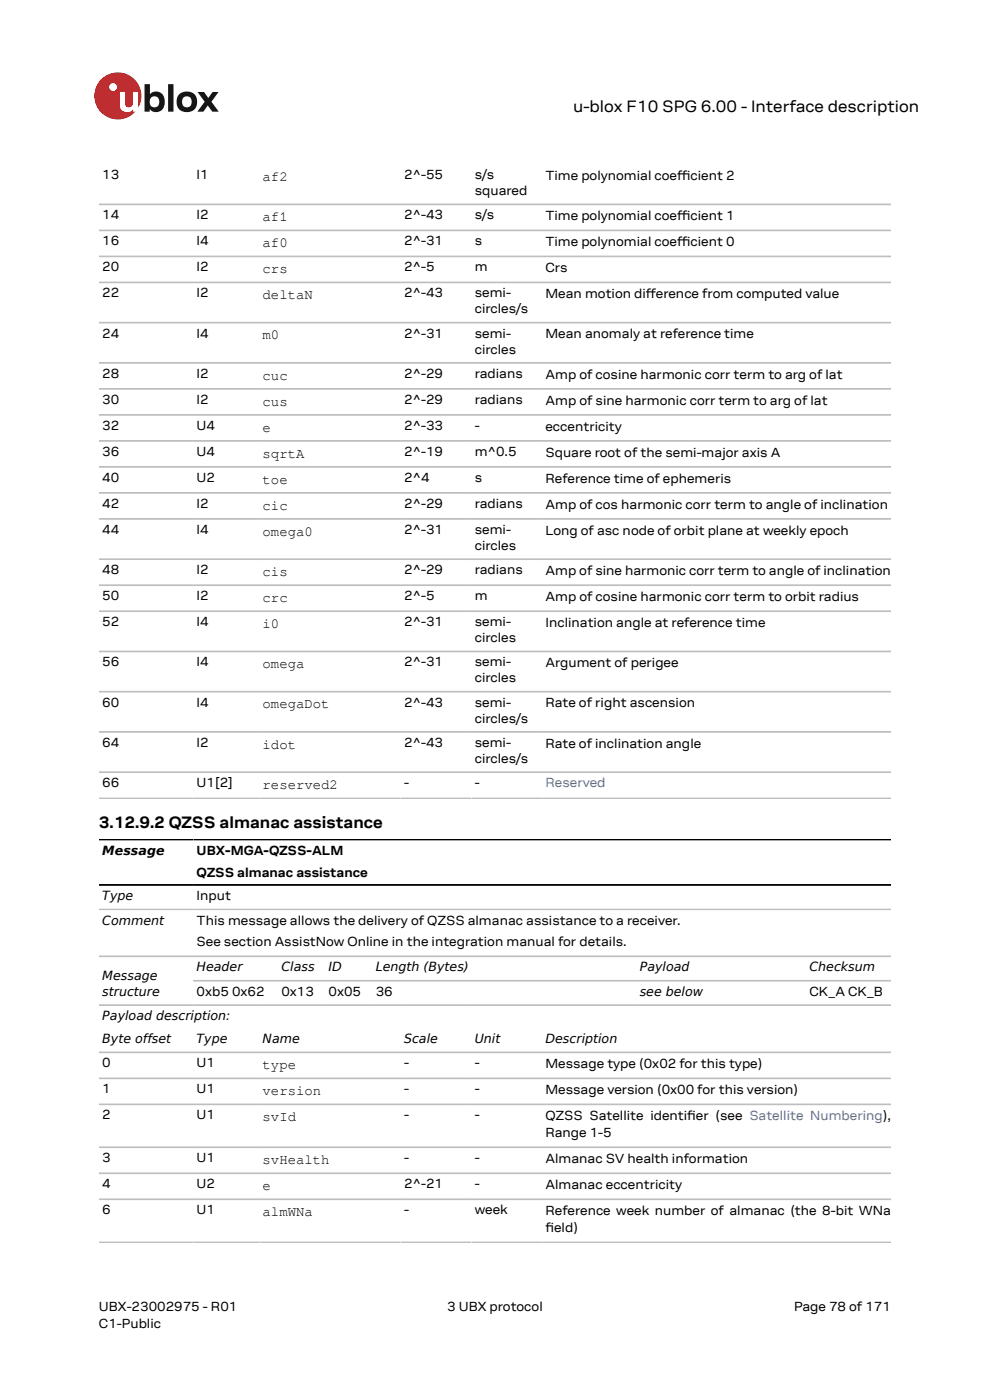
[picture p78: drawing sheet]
<svg xmlns="http://www.w3.org/2000/svg" width="210mm" height="297mm" viewBox="0 0 210 297" stroke-linecap="round" stroke-linejoin="round" font-family="sans-serif">
<defs><g id="words">
<g font-size="3.5">
<text x="121.6" y="23.7">u-blox F10 SPG 6.00 - Interface description</text>
<text x="21" y="175.7">3.12.9.2 QZSS almanac assistance</text>
</g>
<g font-size="3">
<text x="55.7" y="38.4">af2</text>
<text x="55.7" y="46.9">af1</text>
<text x="55.7" y="52.4">af0</text>
<text x="55.7" y="57.9">crs</text>
<text x="55.7" y="63.4">deltaN</text>
<text x="55.7" y="72">m0</text>
<text x="55.7" y="80.5">cuc</text>
<text x="55.7" y="86">cus</text>
<text x="55.7" y="91.6">e</text>
<text x="55.7" y="97.1">sqrtA</text>
<text x="55.7" y="102.6">toe</text>
<text x="55.7" y="108.1">cic</text>
<text x="55.7" y="113.6">omega0</text>
<text x="55.7" y="122.2">cis</text>
<text x="55.7" y="127.7">crc</text>
<text x="55.7" y="133.2">i0</text>
<text x="55.7" y="141.7">omega</text>
<text x="55.7" y="150.3">omegaDot</text>
<text x="55.7" y="158.8">idot</text>
<text x="55.7" y="167.3">reserved2</text>
<text x="55.7" y="226.8">type</text>
<text x="55.7" y="232.3">version</text>
<text x="55.7" y="237.8">svId</text>
<text x="55.7" y="246.9">svHealth</text>
<text x="55.7" y="252.4">e</text>
<text x="55.7" y="258">almWNa</text>
</g>
<g font-size="2.8">
<text x="21.7" y="38">13</text>
<text x="41.7" y="38">I1</text>
<text x="85.7" y="38">2^-55</text>
<text x="100.7" y="38">s/s</text>
<text x="100.7" y="41.4">squared</text>
<text x="115.7" y="38.1">Time polynomial coefcient 2</text>
<text x="143.6" y="38.1">f</text>
<text x="143.6" y="38.1">i</text>
<text x="21.7" y="46.5">14</text>
<text x="41.7" y="46.5">I2</text>
<text x="85.7" y="46.5">2^-43</text>
<text x="100.7" y="46.5">s/s</text>
<text x="115.7" y="46.7">Time polynomial coefcient 1</text>
<text x="143.6" y="46.7">f</text>
<text x="143.6" y="46.7">i</text>
<text x="21.7" y="52">16</text>
<text x="41.7" y="52">I4</text>
<text x="85.7" y="52">2^-31</text>
<text x="100.7" y="52">s</text>
<text x="115.7" y="52.2">Time polynomial coefcient 0</text>
<text x="143.6" y="52.2">f</text>
<text x="143.6" y="52.2">i</text>
<text x="21.7" y="57.6">20</text>
<text x="41.7" y="57.6">I2</text>
<text x="85.7" y="57.6">2^-5</text>
<text x="100.7" y="57.6">m</text>
<text x="115.7" y="57.7">Crs</text>
<text x="21.7" y="63.1">22</text>
<text x="41.7" y="63.1">I2</text>
<text x="85.7" y="63.1">2^-43</text>
<text x="100.7" y="63.1">semi-</text>
<text x="115.7" y="63.2">Mean motion diference from computed value</text>
<text x="137" y="63.2">f</text>
<text x="21.7" y="71.6">24</text>
<text x="41.7" y="71.6">I4</text>
<text x="85.7" y="71.6">2^-31</text>
<text x="100.7" y="66.5">circles/s</text>
<text x="100.7" y="71.6">semi-</text>
<text x="115.7" y="71.8">Mean anomaly at reference time</text>
<text x="100.7" y="75">circles</text>
<text x="21.7" y="80.2">28</text>
<text x="41.7" y="80.2">I2</text>
<text x="85.7" y="80.2">2^-29</text>
<text x="100.7" y="80.2">radians</text>
<text x="115.7" y="80.3">Amp of cosine harmonic corr term to arg of lat</text>
<text x="21.7" y="85.7">30</text>
<text x="41.7" y="85.7">I2</text>
<text x="85.7" y="85.7">2^-29</text>
<text x="100.7" y="85.7">radians</text>
<text x="115.7" y="85.8">Amp of sine harmonic corr term to arg of lat</text>
<text x="21.7" y="91.2">32</text>
<text x="41.7" y="91.2">U4</text>
<text x="85.7" y="91.2">2^-33</text>
<text x="100.7" y="91.2">-</text>
<text x="115.7" y="91.3">eccentricity</text>
<text x="21.7" y="96.7">36</text>
<text x="41.7" y="96.7">U4</text>
<text x="85.7" y="96.7">2^-19</text>
<text x="100.7" y="96.7">m^0.5</text>
<text x="115.7" y="96.8">Square root of the semi-major axis A</text>
<text x="21.7" y="102.2">40</text>
<text x="21.7" y="107.7">42</text>
<text x="41.7" y="102.2">U2</text>
<text x="41.7" y="107.7">I2</text>
<text x="85.7" y="102.2">2^4</text>
<text x="85.7" y="107.7">2^-29</text>
<text x="100.7" y="102.2">s</text>
<text x="100.7" y="107.7">radians</text>
<text x="115.7" y="102.4">Reference time of ephemeris</text>
<text x="115.7" y="107.9">Amp of cos harmonic corr term to angle of inclination</text>
<text x="21.7" y="113.3">44</text>
<text x="41.7" y="113.3">I4</text>
<text x="85.7" y="113.3">2^-31</text>
<text x="100.7" y="113.3">semi-</text>
<text x="115.7" y="113.4">Long of asc node of orbit plane at weekly epoch</text>
<text x="100.7" y="116.6">circles</text>
<text x="21.7" y="121.8">48</text>
<text x="41.7" y="121.8">I2</text>
<text x="85.7" y="121.8">2^-29</text>
<text x="100.7" y="121.8">radians</text>
<text x="115.7" y="121.9">Amp of sine harmonic corr term to angle of inclination</text>
<text x="21.7" y="127.3">50</text>
<text x="41.7" y="127.3">I2</text>
<text x="85.7" y="127.3">2^-5</text>
<text x="100.7" y="127.3">m</text>
<text x="115.7" y="127.5">Amp of cosine harmonic corr term to orbit radius</text>
<text x="21.7" y="132.8">52</text>
<text x="41.7" y="132.8">I4</text>
<text x="85.7" y="132.8">2^-31</text>
<text x="100.7" y="132.8">semi-</text>
<text x="100.7" y="136.2">circles</text>
<text x="115.7" y="133">Inclination angle at reference time</text>
<text x="21.7" y="141.4">56</text>
<text x="41.7" y="141.4">I4</text>
<text x="85.7" y="141.4">2^-31</text>
<text x="100.7" y="141.4">semi-</text>
<text x="115.7" y="141.5">Argument of perigee</text>
<text x="21.7" y="149.9">60</text>
<text x="41.7" y="149.9">I4</text>
<text x="85.7" y="149.9">2^-43</text>
<text x="100.7" y="144.8">circles</text>
<text x="100.7" y="149.9">semi-</text>
<text x="100.7" y="153.3">circles/s</text>
<text x="115.7" y="150">Rate of right ascension</text>
<text x="21.7" y="158.4">64</text>
<text x="41.7" y="158.4">I2</text>
<text x="85.7" y="158.4">2^-43</text>
<text x="100.7" y="158.4">semi-</text>
<text x="100.7" y="161.8">circles/s</text>
<text x="115.7" y="158.6">Rate of inclination angle</text>
<text x="21.7" y="167">66</text>
<text x="41.7" y="167">U1[2]</text>
<text x="85.7" y="167">-</text>
<text x="100.7" y="167">-</text>
<text x="41.7" y="181.5">UBX-MGA-QZSS-ALM</text>
<text x="41.7" y="186">QZSS almanac assistance</text>
<text x="41.7" y="190.9">Input</text>
<text x="41.7" y="196.2">This message allows the delivery of QZSS almanac assistance to a receiver.</text>
<text x="41.7" y="200.8">See section AssistNow Online in the integration manual for details.</text>
<text x="41.7" y="211.2">0xb5 0x62</text>
<text x="59.7" y="211.2">0x13</text>
<text x="69.7" y="211.2">0x05</text>
<text x="79.7" y="211.2">36</text>
<text x="171.7" y="211.2">CK_A CK_B</text>
<text x="21.7" y="226.4">0</text>
<text x="41.7" y="226.4">U1</text>
<text x="85.7" y="226.4">-</text>
<text x="100.7" y="226.4">-</text>
<text x="115.7" y="226.6">Message type (0x02 for this type)</text>
<text x="21.7" y="231.9">1</text>
<text x="41.7" y="231.9">U1</text>
<text x="85.7" y="231.9">-</text>
<text x="100.7" y="231.9">-</text>
<text x="115.7" y="232.1">Message version (0x00 for this version)</text>
<text x="21.7" y="237.5">2</text>
<text x="41.7" y="237.5">U1</text>
<text x="85.7" y="237.5">-</text>
<text x="100.7" y="237.5">-</text>
<text x="115.7" y="237.6">QZSS Satellite identifer (see Satellite Numbering),</text>
<text x="145.8" y="237.6">i</text>
<text x="115.7" y="241.3">Range 1-5</text>
<text x="21.7" y="246.6">3</text>
<text x="41.7" y="246.6">U1</text>
<text x="85.7" y="246.6">-</text>
<text x="100.7" y="246.6">-</text>
<text x="115.7" y="246.7">Almanac SV health information</text>
<text x="21.7" y="252.1">4</text>
<text x="21.7" y="257.6">6</text>
<text x="41.7" y="252.1">U2</text>
<text x="41.7" y="257.6">U1</text>
<text x="85.7" y="252.1">2^-21</text>
<text x="85.7" y="257.6">-</text>
<text x="100.7" y="252.1">-</text>
<text x="100.7" y="257.6">week</text>
<text x="115.7" y="252.2">Almanac eccentricity</text>
<text x="115.7" y="257.7">Reference week number of almanac (the 8-bit WNa</text>
<text x="115.7" y="261.4">f</text>
<text x="115.7" y="261.4">ield)</text>
<text x="21" y="278">UBX-23002975 - R01</text>
<text x="21" y="281.8">C1-Public</text>
<text x="94.9" y="278">3 UBX protocol</text>
<text x="168.4" y="278">Page 78 of 171</text>
</g>
<text font-size="2.8" fill="#4664b4" x="115.7" y="167">Reserved</text>
<g font-size="2.7">
<text x="21.7" y="181.3">Message</text>
<text x="21.7" y="190.9">Type</text>
<text x="21.7" y="196.1">Comment</text>
<text x="21.7" y="207.8">Message</text>
<text x="41.7" y="206.1">Header</text>
<text x="59.7" y="206.1">Class</text>
<text x="69.7" y="206.1">ID</text>
<text x="79.7" y="206.1">Length (Bytes)</text>
<text x="135.7" y="206.1">Payload</text>
<text x="171.7" y="206.1">Checksum</text>
<text x="21.7" y="211.3">structure</text>
<text x="135.7" y="211.3">see below</text>
<text x="21.7" y="216.4">Payload description:</text>
<text x="21.7" y="221.3">Byte offset</text>
<text x="41.7" y="221.3">Type</text>
<text x="55.7" y="221.3">Name</text>
<text x="85.7" y="221.3">Scale</text>
<text x="100.7" y="221.3">Unit</text>
<text x="115.7" y="221.3">Description</text>
</g>
</g></defs>
<circle cx="25" cy="20.4" r="5" fill="#ed2023"/>
<circle cx="24" cy="18.5" r=".83" fill="#fff"/>
<g fill="#151516">
<path d="M35.7 17.9h1.1v5.8h-1.1z"/>
<path d="M41.9 19.5h1.4l.9 1.3 .9-1.3h1.3l-1.6 2.1 1.6 2.1h-1.4l-.9-1.3-1 1.3h-1.2l1.5-2.1z"/>
<path d="M32 20.7a1.17 1.17 0 0 0-.1 1.5 1.17 1.17 0 0 0 1.4 .4 1.16 1.16 0 0 0 .4-1.6 1.16 1.16 0 0 0-1.7-.3zM30.7 17.9h1.1v2.1a1.82 1.82 0 0 1 2.2-.4 1.82 1.82 0 0 1 .9 2 1.83 1.83 0 0 1-1 2 1.83 1.83 0 0 1-2.1-.5v.6h-1.1z"/>
<path d="M38.9 20.7a1.18 1.18 0 0 0-.2 1.5 1.18 1.18 0 0 0 1.5 .4 1.18 1.18 0 0 0 .4-1.5 1.18 1.18 0 0 0-1.5-.5zM37.4 21.6a2.25 2.25 0 0 1 4.5 0 2.25 2.25 0 0 1-4.5 0z"/>
</g>
<path d="M25.4 19.5h1.1v2.5a.84 .84 0 0 0 1 .8 .84 .84 0 0 0 .7-1v-2.3h1.1v4.2h-1.1v-.5a1.59 1.59 0 0 1-1.8 .5 1.59 1.59 0 0 1-1-1.5z" fill="#fff"/>
<g fill="none" stroke="#bebebe" stroke-width=".35">
<path d="M21 43.4h168M21 48.9h168M21 54.4h168M21 59.9h168M21 68.5h168M21 77h168M21 82.5h168M21 88h168M21 93.5h168M21 99.1h168M21 104.6h168M21 110.1h168"/>
<path d="M21 118.6h168M21 124.1h168M21 129.7h168M21 138.2h168M21 146.7h168M21 155.3h168M21 163.8h168M21 169.3h168M21 192.9h168M21 202.9h168M21 213.2h168M189 208.1h-148"/>
<path d="M21 223.2h168M21 228.8h168M21 234.3h168M21 243.4h168M21 248.9h168M21 254.4h168M21 263.5h168"/>
</g>
<path d="M21 178.1h168M21 187.7h168" fill="none" stroke="#000" stroke-width=".35"/>
<use href="#words"/>
</svg>
